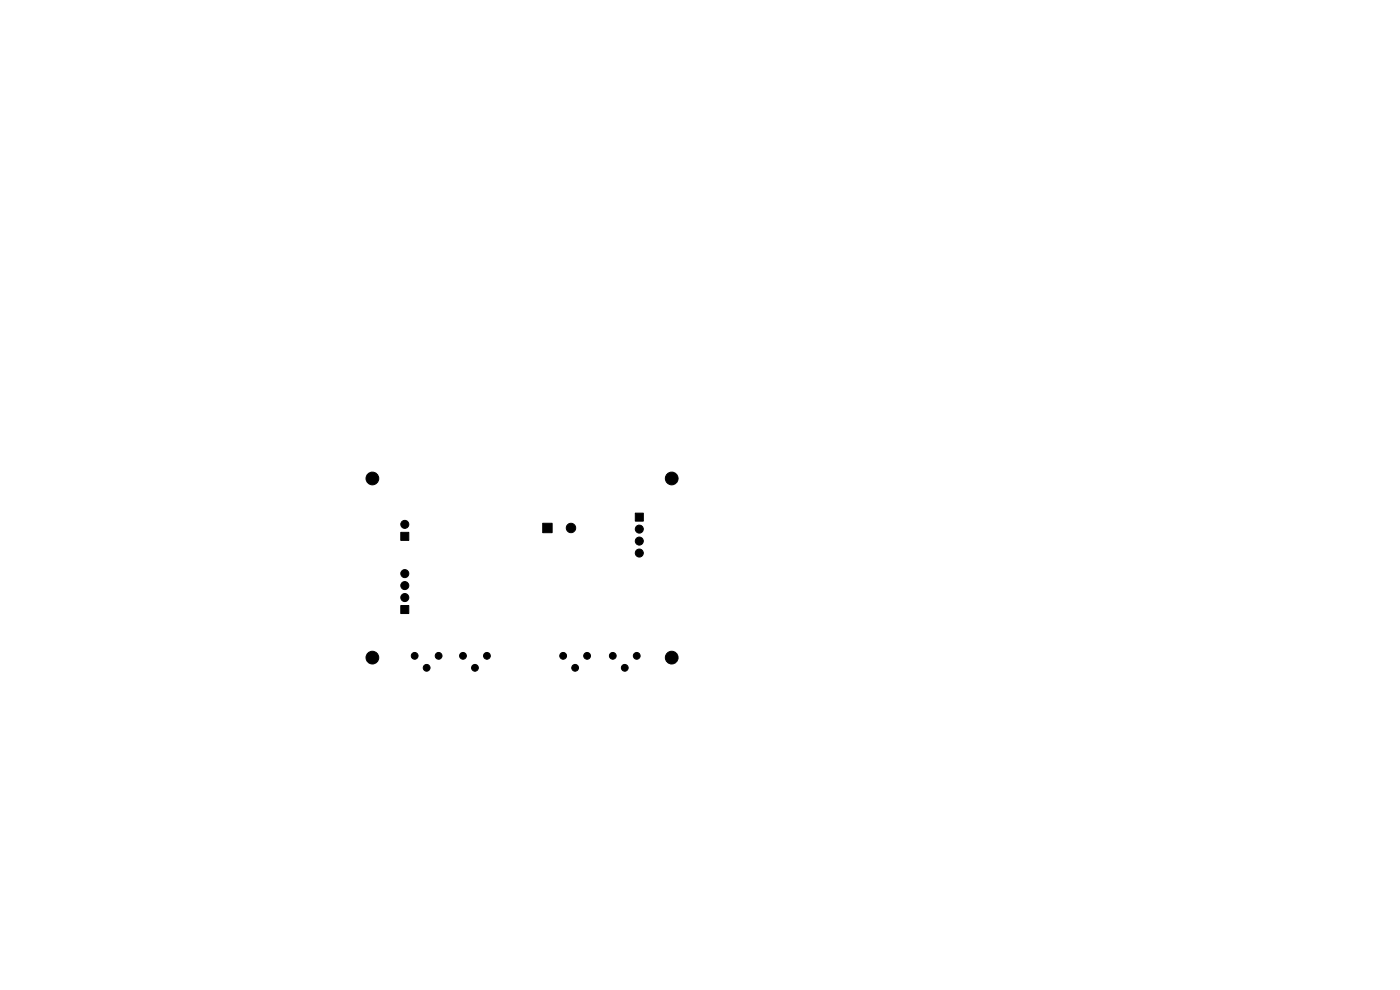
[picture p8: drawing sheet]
<svg xmlns="http://www.w3.org/2000/svg" width="297mm" height="210mm" viewBox="0 0 297 210" stroke-linecap="round" stroke-linejoin="round" font-family="sans-serif">
<g fill="#000" stroke="#000" stroke-width=".21">
<path d="M85 112.9h1.7v1.7h-1.7zM115.1 111h2v2h-2zM134.8 108.9h1.7v1.7h-1.7zM85 128.5h1.7v1.7h-1.7z"/>
<circle cx="79" cy="101.5" r="1.35"/>
<circle cx="85.9" cy="111.2" r=".85"/>
<circle cx="121.1" cy="112" r="1"/>
<circle cx="135.6" cy="114.8" r=".85"/>
<circle cx="135.6" cy="112.2" r=".85"/>
<circle cx="135.6" cy="117.3" r=".85"/>
<circle cx="142.5" cy="101.5" r="1.35"/>
<circle cx="79" cy="139.5" r="1.35"/>
<circle cx="85.9" cy="126.8" r=".85"/>
<circle cx="85.9" cy="121.7" r=".85"/>
<circle cx="85.9" cy="124.2" r=".85"/>
<circle cx="88" cy="139.1" r=".72"/>
<circle cx="93" cy="139.1" r=".72"/>
<circle cx="98.2" cy="139.1" r=".72"/>
<circle cx="103.3" cy="139.1" r=".72"/>
<circle cx="119.5" cy="139.1" r=".72"/>
<circle cx="124.5" cy="139.1" r=".72"/>
<circle cx="130" cy="139.1" r=".72"/>
<circle cx="135.1" cy="139.1" r=".72"/>
<circle cx="142.5" cy="139.5" r="1.35"/>
<circle cx="90.5" cy="141.7" r=".72"/>
<circle cx="100.8" cy="141.7" r=".72"/>
<circle cx="122" cy="141.7" r=".72"/>
<circle cx="132.5" cy="141.7" r=".72"/>
</g>
</svg>
